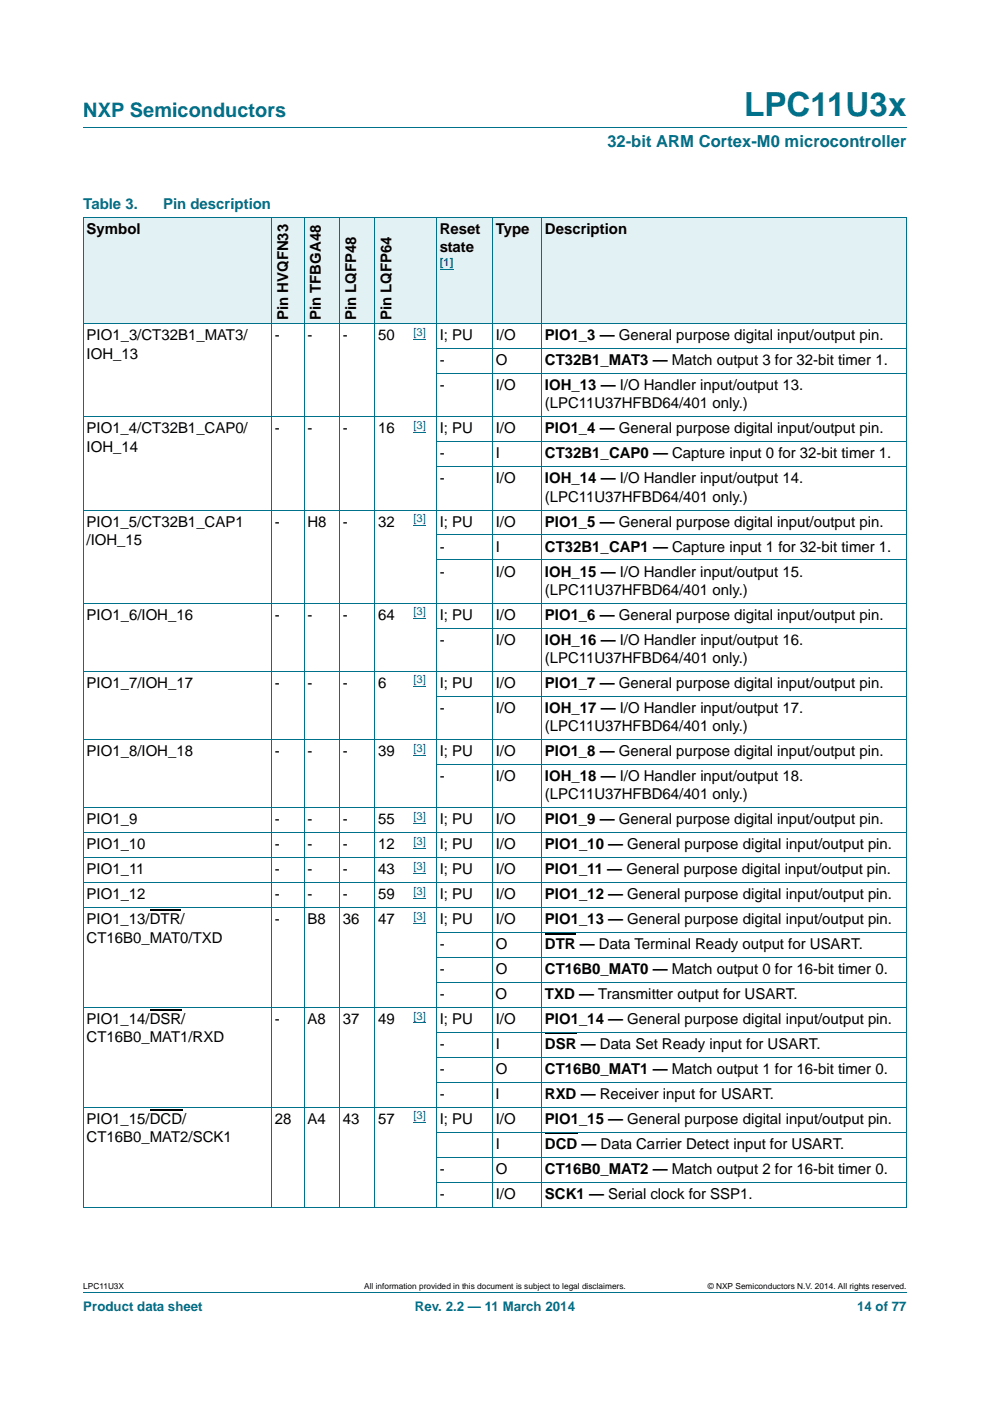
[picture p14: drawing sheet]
<svg xmlns="http://www.w3.org/2000/svg" width="210mm" height="297mm" viewBox="0 0 210 297" stroke-linecap="round" stroke-linejoin="round" font-family="sans-serif">
<defs><g id="words">
<text font-size="7" fill="#00718a" x="157.8" y="24.6">LPC11U3x</text>
<text font-size="4.2" fill="#00718a" x="17.7" y="24.9">NXP Semiconductors</text>
<text font-size="3.5" fill="#00718a" x="128.8" y="31.1">32-bit ARM Cortex-M0 microcontroller</text>
<g font-size="3.2" fill="#00718a">
<text x="17.7" y="44.3">Table 3.</text>
<text x="34.6" y="44.3">Pin description</text>
</g>
<g font-size="3.2">
<text x="18.4" y="49.6">Symbol</text>
<text x="93.3" y="49.6">Reset</text>
<text x="93.3" y="53.4">state</text>
<text x="105.1" y="49.6">Type</text>
<text x="115.6" y="49.6">Description</text>
<text x="61.1" y="67.9" transform="rotate(-90 61.1 67.9)">Pin HVQFN33</text>
<text x="68.1" y="67.9" transform="rotate(-90 68.1 67.9)">Pin TFBGA48</text>
<text x="75.6" y="67.9" transform="rotate(-90 75.6 67.9)">Pin LQFP48</text>
<text x="83.1" y="67.9" transform="rotate(-90 83.1 67.9)">Pin LQFP64</text>
<text x="18.4" y="72.1">PIO1_3/CT32B1_MAT3/</text>
<text x="18.4" y="76">IOH_13</text>
<text x="58.3" y="72.1">-</text>
<text x="65.2" y="72.1">-</text>
<text x="72.7" y="72.1">-</text>
<text x="80.2" y="72.1">50</text>
<text x="93.3" y="72.1">I; PU</text>
<text x="93.3" y="77.4">-</text>
<text x="105.1" y="77.4">O</text>
<text x="105.1" y="72.1">I/O</text>
<text x="115.6" y="72.1">PIO1_3 — General purpose digital input/output pin.</text>
<text x="115.6" y="77.4">CT32B1_MAT3 — Match output 3 for 32-bit timer 1.</text>
<text x="93.3" y="82.7">-</text>
<text x="105.1" y="82.7">I/O</text>
<text x="115.6" y="82.7">IOH_13 — I/O Handler input/output 13.</text>
<text x="115.6" y="86.6">(LPC11U37HFBD64/401 only.)</text>
<text x="18.4" y="91.9">PIO1_4/CT32B1_CAP0/</text>
<text x="18.4" y="95.8">IOH_14</text>
<text x="58.3" y="91.9">-</text>
<text x="65.2" y="91.9">-</text>
<text x="72.7" y="91.9">-</text>
<text x="80.2" y="91.9">16</text>
<text x="93.3" y="91.9">I; PU</text>
<text x="105.1" y="91.9">I/O</text>
<text x="115.6" y="91.9">PIO1_4 — General purpose digital input/output pin.</text>
<text x="93.3" y="97.2">-</text>
<text x="105.1" y="97.2">I</text>
<text x="115.6" y="97.2">CT32B1_CAP0 — Capture input 0 for 32-bit timer 1.</text>
<text x="93.3" y="102.5">-</text>
<text x="105.1" y="102.5">I/O</text>
<text x="115.6" y="102.5">IOH_14 — I/O Handler input/output 14.</text>
<text x="115.6" y="106.4">(LPC11U37HFBD64/401 only.)</text>
<text x="18.4" y="111.7">PIO1_5/CT32B1_CAP1</text>
<text x="58.3" y="111.7">-</text>
<text x="65.2" y="111.7">H8</text>
<text x="72.7" y="111.7">-</text>
<text x="80.2" y="111.7">32</text>
<text x="93.3" y="111.7">I; PU</text>
<text x="105.1" y="111.7">I/O</text>
<text x="115.6" y="111.7">PIO1_5 — General purpose digital input/output pin.</text>
<text x="18.4" y="115.5">/IOH_15</text>
<text x="93.3" y="116.9">-</text>
<text x="105.1" y="116.9">I</text>
<text x="115.6" y="116.9">CT32B1_CAP1 — Capture input 1 for 32-bit timer 1.</text>
<text x="93.3" y="122.2">-</text>
<text x="105.1" y="122.2">I/O</text>
<text x="115.6" y="122.2">IOH_15 — I/O Handler input/output 15.</text>
<text x="18.4" y="131.4">PIO1_6/IOH_16</text>
<text x="58.3" y="131.4">-</text>
<text x="65.2" y="131.4">-</text>
<text x="72.7" y="131.4">-</text>
<text x="80.2" y="131.4">64</text>
<text x="93.3" y="131.4">I; PU</text>
<text x="105.1" y="131.4">I/O</text>
<text x="115.6" y="126.1">(LPC11U37HFBD64/401 only.)</text>
<text x="115.6" y="131.4">PIO1_6 — General purpose digital input/output pin.</text>
<text x="93.3" y="136.7">-</text>
<text x="105.1" y="136.7">I/O</text>
<text x="115.6" y="136.7">IOH_16 — I/O Handler input/output 16.</text>
<text x="115.6" y="140.6">(LPC11U37HFBD64/401 only.)</text>
<text x="18.4" y="145.9">PIO1_7/IOH_17</text>
<text x="58.3" y="145.9">-</text>
<text x="65.2" y="145.9">-</text>
<text x="72.7" y="145.9">-</text>
<text x="80.2" y="145.9">6</text>
<text x="93.3" y="145.9">I; PU</text>
<text x="105.1" y="145.9">I/O</text>
<text x="115.6" y="145.9">PIO1_7 — General purpose digital input/output pin.</text>
<text x="93.3" y="151.2">-</text>
<text x="105.1" y="151.2">I/O</text>
<text x="115.6" y="151.2">IOH_17 — I/O Handler input/output 17.</text>
<text x="115.6" y="155">(LPC11U37HFBD64/401 only.)</text>
<text x="18.4" y="160.3">PIO1_8/IOH_18</text>
<text x="58.3" y="160.3">-</text>
<text x="65.2" y="160.3">-</text>
<text x="72.7" y="160.3">-</text>
<text x="80.2" y="160.3">39</text>
<text x="93.3" y="160.3">I; PU</text>
<text x="105.1" y="160.3">I/O</text>
<text x="115.6" y="160.3">PIO1_8 — General purpose digital input/output pin.</text>
<text x="93.3" y="165.6">-</text>
<text x="105.1" y="165.6">I/O</text>
<text x="115.6" y="165.6">IOH_18 — I/O Handler input/output 18.</text>
<text x="115.6" y="169.5">(LPC11U37HFBD64/401 only.)</text>
<text x="18.4" y="174.8">PIO1_9</text>
<text x="58.3" y="174.8">-</text>
<text x="65.2" y="174.8">-</text>
<text x="72.7" y="174.8">-</text>
<text x="80.2" y="174.8">55</text>
<text x="93.3" y="174.8">I; PU</text>
<text x="105.1" y="174.8">I/O</text>
<text x="115.6" y="174.8">PIO1_9 — General purpose digital input/output pin.</text>
<text x="18.4" y="180.1">PIO1_10</text>
<text x="18.4" y="185.4">PIO1_11</text>
<text x="58.3" y="185.4">-</text>
<text x="58.3" y="180.1">-</text>
<text x="65.2" y="185.4">-</text>
<text x="65.2" y="180.1">-</text>
<text x="72.7" y="185.4">-</text>
<text x="72.7" y="180.1">-</text>
<text x="80.2" y="180.1">12</text>
<text x="80.2" y="185.4">43</text>
<text x="93.3" y="180.1">I; PU</text>
<text x="93.3" y="185.4">I; PU</text>
<text x="105.1" y="180.1">I/O</text>
<text x="105.1" y="185.4">I/O</text>
<text x="115.6" y="180.1">PIO1_10 — General purpose digital input/output pin.</text>
<text x="115.6" y="185.4">PIO1_11 — General purpose digital input/output pin.</text>
<text x="18.4" y="190.7">PIO1_12</text>
<text x="58.3" y="190.7">-</text>
<text x="65.2" y="190.7">-</text>
<text x="72.7" y="190.7">-</text>
<text x="80.2" y="190.7">59</text>
<text x="93.3" y="190.7">I; PU</text>
<text x="105.1" y="190.7">I/O</text>
<text x="115.6" y="190.7">PIO1_12 — General purpose digital input/output pin.</text>
<text x="18.4" y="196">PIO1_13/DTR/</text>
<text x="58.3" y="196">-</text>
<text x="65.2" y="196">B8</text>
<text x="72.7" y="196">36</text>
<text x="80.2" y="196">47</text>
<text x="93.3" y="196">I; PU</text>
<text x="105.1" y="196">I/O</text>
<text x="115.6" y="196">PIO1_13 — General purpose digital input/output pin.</text>
<text x="18.4" y="199.9">CT16B0_MAT0/TXD</text>
<text x="93.3" y="201.3">-</text>
<text x="105.1" y="201.3">O</text>
<text x="115.6" y="201.3">DTR — Data Terminal Ready output for USART.</text>
<text x="93.3" y="206.5">-</text>
<text x="105.1" y="206.5">O</text>
<text x="115.6" y="206.5">CT16B0_MAT0 — Match output 0 for 16-bit timer 0.</text>
<text x="93.3" y="211.8">-</text>
<text x="105.1" y="211.8">O</text>
<text x="115.6" y="211.8">TXD — Transmitter output for USART.</text>
<text x="18.4" y="217.1">PIO1_14/DSR/</text>
<text x="18.4" y="221">CT16B0_MAT1/RXD</text>
<text x="58.3" y="217.1">-</text>
<text x="65.2" y="217.1">A8</text>
<text x="72.7" y="217.1">37</text>
<text x="80.2" y="217.1">49</text>
<text x="93.3" y="217.1">I; PU</text>
<text x="105.1" y="217.1">I/O</text>
<text x="115.6" y="217.1">PIO1_14 — General purpose digital input/output pin.</text>
<text x="93.3" y="227.7">-</text>
<text x="93.3" y="222.4">-</text>
<text x="105.1" y="227.7">O</text>
<text x="105.1" y="222.4">I</text>
<text x="115.6" y="227.7">CT16B0_MAT1 — Match output 1 for 16-bit timer 0.</text>
<text x="115.6" y="222.4">DSR — Data Set Ready input for USART.</text>
<text x="93.3" y="233">-</text>
<text x="105.1" y="233">I</text>
<text x="115.6" y="233">RXD — Receiver input for USART.</text>
<text x="18.4" y="238.3">PIO1_15/DCD/</text>
<text x="58.3" y="238.3">28</text>
<text x="65.2" y="238.3">A4</text>
<text x="72.7" y="238.3">43</text>
<text x="80.2" y="238.3">57</text>
<text x="93.3" y="238.3">I; PU</text>
<text x="105.1" y="238.3">I/O</text>
<text x="115.6" y="238.3">PIO1_15 — General purpose digital input/output pin.</text>
<text x="18.4" y="242.2">CT16B0_MAT2/SCK1</text>
<text x="105.1" y="243.6">I</text>
<text x="115.6" y="243.6">DCD — Data Carrier Detect input for USART.</text>
<text x="93.3" y="248.9">-</text>
<text x="105.1" y="248.9">O</text>
<text x="115.6" y="248.9">CT16B0_MAT2 — Match output 2 for 16-bit timer 0.</text>
<text x="93.3" y="254.2">-</text>
<text x="105.1" y="254.2">I/O</text>
<text x="115.6" y="254.2">SCK1 — Serial clock for SSP1.</text>
</g>
<g font-size="2.8" fill="#00718a">
<text x="17.7" y="277.9">Product data sheet</text>
<text x="88" y="277.9">Rev. 2.2 — 11 March 2014</text>
<text x="181.8" y="277.9">14 of 77</text>
</g>
<g font-size="2.4" fill="#00f">
<text x="93.3" y="56.4">[1]</text>
<text x="87.7" y="71.2">[3]</text>
<text x="87.7" y="90.9">[3]</text>
<text x="87.7" y="110.7">[3]</text>
<text x="87.7" y="130.5">[3]</text>
<text x="87.7" y="144.9">[3]</text>
<text x="87.7" y="159.4">[3]</text>
<text x="87.7" y="173.8">[3]</text>
<text x="87.7" y="179.1">[3]</text>
<text x="87.7" y="184.4">[3]</text>
<text x="87.7" y="189.7">[3]</text>
<text x="87.7" y="195">[3]</text>
<text x="87.7" y="216.2">[3]</text>
<text x="87.7" y="237.3">[3]</text>
</g>
<g font-size="1.8">
<text x="17.7" y="273.3">LPC11U3X</text>
<text x="77.2" y="273.3">All information provided in this document is subject to legal disclaimers.</text>
<text x="150.1" y="273.3">© NXP Semiconductors N.V. 2014. All rights reserved.</text>
</g>
</g></defs>
<path d="M17.7 27h174.6M17.7 273.9h174.6" fill="none" stroke="#00718a" stroke-width=".21"/>
<g fill="none" stroke="#00f" stroke-width=".21">
<path d="M87.7 71.9h2.7M87.7 91.7h2.7M87.7 111.4h2.7M87.7 131.1h2.7M87.7 145.6h2.7M87.7 160.1h2.7M87.7 174.6h2.7M87.7 179.9h2.7M87.7 185.1h2.7M87.7 190.4h2.7M87.7 195.7h2.7M87.7 216.9h2.7"/>
<path d="M87.7 238.1h2.7"/>
</g>
<path d="M31.8 193h6.5M31.8 214.1h6.7M31.8 235.3h6.9" fill="none" stroke="#000" stroke-width=".23"/>
<path d="M115.6 197.9h6.5M115.6 219.1h6.7M115.6 240.3h6.9" fill="none" stroke="#000" stroke-width=".34"/>
<g fill="#e2f1f4">
<path d="M17.7 46h39.9v22.6h-39.9z"/>
<path d="M57.6 46h6.9v22.6h-6.9z"/>
<path d="M64.5 46h7.5v22.6h-7.5z"/>
<path d="M72 46h7.5v22.6h-7.5z"/>
<path d="M79.5 46h7.5v22.6h-7.5z"/>
<path d="M87 46h17.4v22.6h-17.4z"/>
</g>
<path d="M93.3 57.1h2.9" fill="none" stroke="#00f" stroke-width=".21"/>
<g fill="#e2f1f4">
<path d="M104.4 46h10.5v22.6h-10.5z"/>
<path d="M114.9 46h77.4v22.6h-77.4z"/>
</g>
<g fill="none" stroke="#00718a" stroke-width=".21">
<path d="M17.6 46h174.7M17.7 46.1v209.8M57.6 46v210M64.5 46v210M72 46v210M79.5 46v210M92.6 46v210M104.4 46v210M114.9 46v210M192.3 46.1v209.8M17.6 68.6h174.7M92.5 73.9h99.8"/>
<path d="M92.5 79.2h99.8M17.6 88.4h174.7M92.5 93.7h99.8M92.5 99h99.8M17.6 108.1h174.7M92.5 113.4h99.8M92.5 118.7h99.8M17.6 127.9h174.7M92.5 133.2h99.8M17.6 142.4h174.7M17.6 156.8h174.7M92.5 147.6h99.8"/>
<path d="M17.6 171.3h174.7M17.6 176.6h174.7M92.5 162.1h99.8M17.6 181.9h174.7M17.6 187.2h174.7M17.6 192.5h174.7M92.5 197.7h99.8M17.6 213.6h174.7M92.5 203h99.8M92.5 208.3h99.8M92.5 218.9h99.8M17.6 234.8h174.7"/>
<path d="M92.5 224.2h99.8M92.5 229.5h99.8M17.6 256h174.7M92.5 240.1h99.8M92.5 245.4h99.8M92.5 250.7h99.8"/>
</g>
<use href="#words"/>
</svg>
